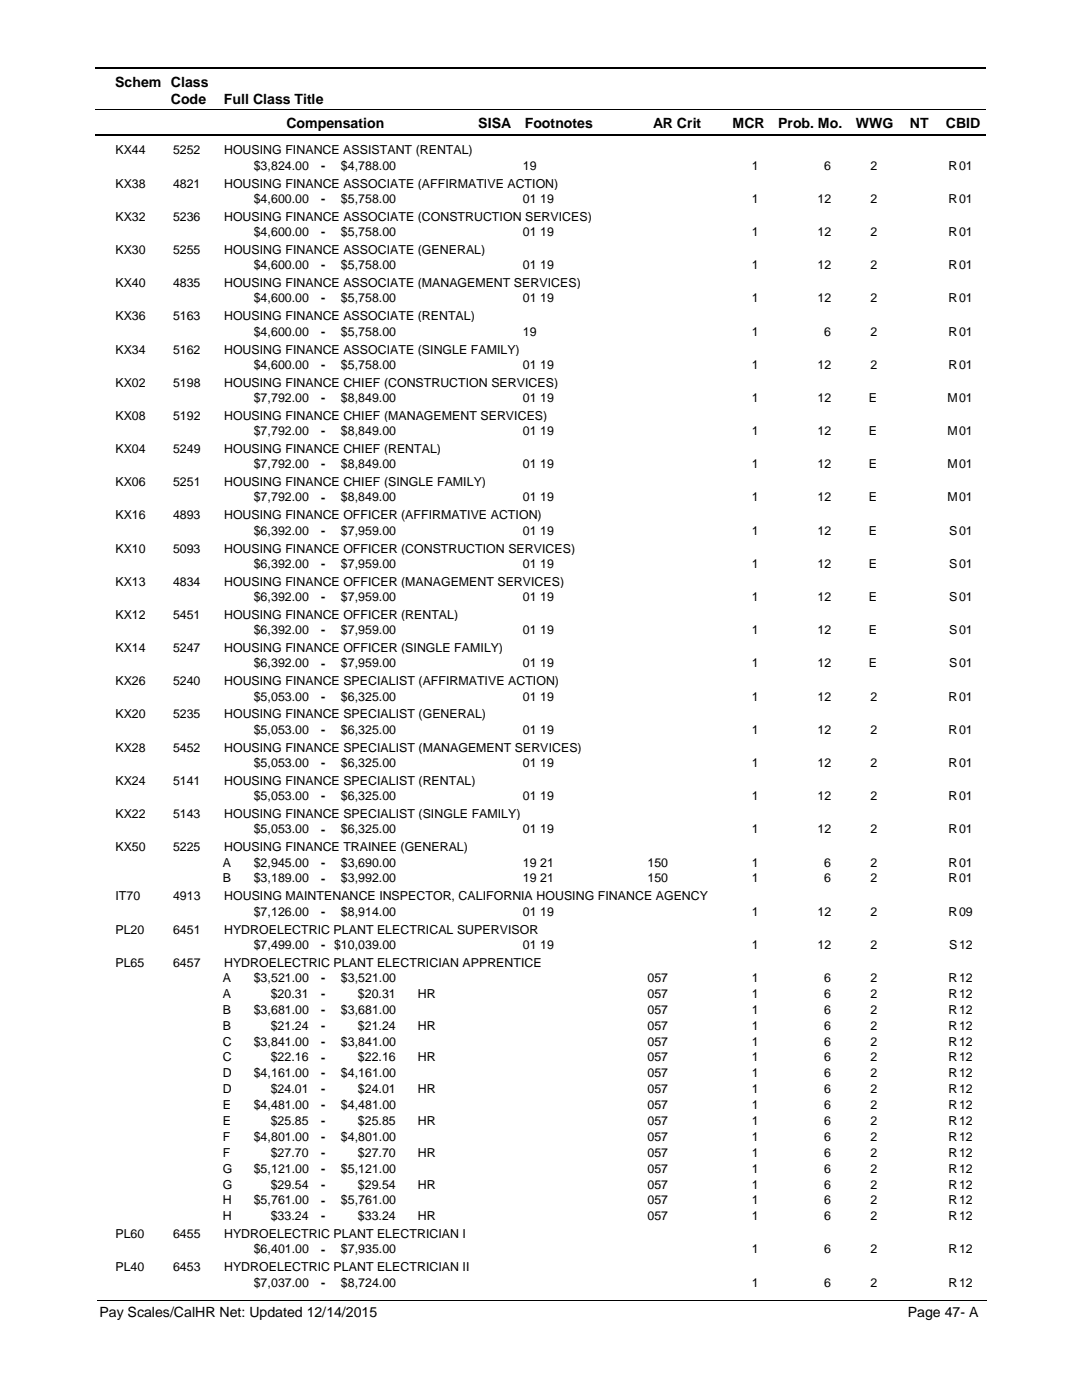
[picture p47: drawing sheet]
<svg xmlns="http://www.w3.org/2000/svg" width="216mm" height="279mm" viewBox="0 0 216 279" stroke-linecap="round" stroke-linejoin="round" font-family="sans-serif">
<defs><g id="words">
<g font-size="2.8">
<text x="23" y="17.3">Schem Class</text>
<text x="34.1" y="20.7">Code</text>
<text x="44.7" y="20.7">Full Class Title</text>
<text x="57.2" y="25.6">Compensation</text>
<text x="95.4" y="25.6">SISA</text>
<text x="104.7" y="25.6">Footnotes</text>
<text x="130.3" y="25.6">AR Crit</text>
<text x="146.2" y="25.6">MCR</text>
<text x="155.3" y="25.6">Prob. Mo.</text>
<text x="170.8" y="25.6">WWG</text>
<text x="181.5" y="25.6">NT</text>
<text x="188.7" y="25.6">CBID</text>
<text x="19.9" y="262.9">Pay Scales/CalHR Net: Updated 12/14/2015</text>
<text x="181.1" y="262.9">Page 47- A</text>
</g>
<g font-size="2.5">
<text x="23" y="30.8">KX44</text>
<text x="34.5" y="30.8">5252</text>
<text x="44.7" y="30.8">HOUSING FINANCE ASSISTANT (RENTAL)</text>
<text x="50.6" y="33.9">$3,824.00</text>
<text x="64.1" y="33.9">-</text>
<text x="68" y="33.9">$4,788.00</text>
<text x="104.3" y="33.9">19</text>
<text x="150" y="33.9">1</text>
<text x="164.5" y="33.9">6</text>
<text x="173.7" y="33.9">2</text>
<text x="189.3" y="33.9">R</text>
<text x="191.4" y="33.9">01</text>
<text x="23" y="37.4">KX38</text>
<text x="34.5" y="37.4">4821</text>
<text x="44.7" y="37.4">HOUSING FINANCE ASSOCIATE (AFFIRMATIVE ACTION)</text>
<text x="50.6" y="40.5">$4,600.00</text>
<text x="64.1" y="40.5">-</text>
<text x="68" y="40.5">$5,758.00</text>
<text x="104.3" y="40.5">01 19</text>
<text x="150" y="40.5">1</text>
<text x="163.1" y="40.5">12</text>
<text x="173.7" y="40.5">2</text>
<text x="189.3" y="40.5">R</text>
<text x="191.4" y="40.5">01</text>
<text x="23" y="44">KX32</text>
<text x="34.5" y="44">5236</text>
<text x="44.7" y="44">HOUSING FINANCE ASSOCIATE (CONSTRUCTION SERVICES)</text>
<text x="50.6" y="47.1">$4,600.00</text>
<text x="64.1" y="47.1">-</text>
<text x="68" y="47.1">$5,758.00</text>
<text x="104.3" y="47.1">01 19</text>
<text x="150" y="47.1">1</text>
<text x="163.1" y="47.1">12</text>
<text x="173.7" y="47.1">2</text>
<text x="189.3" y="47.1">R</text>
<text x="191.4" y="47.1">01</text>
<text x="23" y="50.7">KX30</text>
<text x="34.5" y="50.7">5255</text>
<text x="44.7" y="50.7">HOUSING FINANCE ASSOCIATE (GENERAL)</text>
<text x="50.6" y="53.7">$4,600.00</text>
<text x="64.1" y="53.8">-</text>
<text x="68" y="53.7">$5,758.00</text>
<text x="104.3" y="53.7">01 19</text>
<text x="150" y="53.7">1</text>
<text x="163.1" y="53.7">12</text>
<text x="173.7" y="53.7">2</text>
<text x="189.3" y="53.7">R</text>
<text x="191.4" y="53.7">01</text>
<text x="23" y="57.3">KX40</text>
<text x="34.5" y="57.3">4835</text>
<text x="44.7" y="57.3">HOUSING FINANCE ASSOCIATE (MANAGEMENT SERVICES)</text>
<text x="23" y="63.9">KX36</text>
<text x="34.5" y="63.9">5163</text>
<text x="44.7" y="63.9">HOUSING FINANCE ASSOCIATE (RENTAL)</text>
<text x="50.6" y="60.3">$4,600.00</text>
<text x="64.1" y="60.4">-</text>
<text x="68" y="60.3">$5,758.00</text>
<text x="104.3" y="60.3">01 19</text>
<text x="150" y="60.3">1</text>
<text x="163.1" y="60.3">12</text>
<text x="173.7" y="60.3">2</text>
<text x="189.3" y="60.3">R</text>
<text x="191.4" y="60.3">01</text>
<text x="23" y="70.5">KX34</text>
<text x="34.5" y="70.5">5162</text>
<text x="44.7" y="70.5">HOUSING FINANCE ASSOCIATE (SINGLE FAMILY)</text>
<text x="50.6" y="67">$4,600.00</text>
<text x="64.1" y="67">-</text>
<text x="68" y="67">$5,758.00</text>
<text x="104.3" y="67">19</text>
<text x="150" y="67">1</text>
<text x="164.5" y="67">6</text>
<text x="173.7" y="67">2</text>
<text x="189.3" y="67">R</text>
<text x="191.4" y="67">01</text>
<text x="23" y="77.2">KX02</text>
<text x="34.5" y="77.2">5198</text>
<text x="44.7" y="77.2">HOUSING FINANCE CHIEF (CONSTRUCTION SERVICES)</text>
<text x="50.6" y="73.6">$4,600.00</text>
<text x="64.1" y="73.6">-</text>
<text x="68" y="73.6">$5,758.00</text>
<text x="104.3" y="73.6">01 19</text>
<text x="150" y="73.6">1</text>
<text x="163.1" y="73.6">12</text>
<text x="173.7" y="73.6">2</text>
<text x="189.3" y="73.6">R</text>
<text x="191.4" y="73.6">01</text>
<text x="23" y="83.8">KX08</text>
<text x="34.5" y="83.8">5192</text>
<text x="44.7" y="83.8">HOUSING FINANCE CHIEF (MANAGEMENT SERVICES)</text>
<text x="50.6" y="80.2">$7,792.00</text>
<text x="64.1" y="80.2">-</text>
<text x="68" y="80.2">$8,849.00</text>
<text x="104.3" y="80.2">01 19</text>
<text x="150" y="80.2">1</text>
<text x="163.1" y="80.2">12</text>
<text x="173.4" y="80.2">E</text>
<text x="189.1" y="80.2">M</text>
<text x="191.4" y="80.2">01</text>
<text x="50.6" y="86.8">$7,792.00</text>
<text x="64.1" y="86.9">-</text>
<text x="68" y="86.8">$8,849.00</text>
<text x="104.3" y="86.8">01 19</text>
<text x="150" y="86.8">1</text>
<text x="163.1" y="86.8">12</text>
<text x="173.4" y="86.8">E</text>
<text x="189.1" y="86.8">M</text>
<text x="191.4" y="86.8">01</text>
<text x="23" y="90.4">KX04</text>
<text x="34.5" y="90.4">5249</text>
<text x="44.7" y="90.4">HOUSING FINANCE CHIEF (RENTAL)</text>
<text x="50.6" y="93.5">$7,792.00</text>
<text x="64.1" y="93.5">-</text>
<text x="68" y="93.5">$8,849.00</text>
<text x="104.3" y="93.5">01 19</text>
<text x="150" y="93.5">1</text>
<text x="163.1" y="93.5">12</text>
<text x="173.4" y="93.5">E</text>
<text x="189.1" y="93.5">M</text>
<text x="191.4" y="93.5">01</text>
<text x="23" y="97">KX06</text>
<text x="34.5" y="97">5251</text>
<text x="44.7" y="97">HOUSING FINANCE CHIEF (SINGLE FAMILY)</text>
<text x="50.6" y="100.1">$7,792.00</text>
<text x="64.1" y="100.1">-</text>
<text x="68" y="100.1">$8,849.00</text>
<text x="104.3" y="100.1">01 19</text>
<text x="150" y="100.1">1</text>
<text x="163.1" y="100.1">12</text>
<text x="173.4" y="100.1">E</text>
<text x="189.1" y="100.1">M</text>
<text x="191.4" y="100.1">01</text>
<text x="23" y="103.7">KX16</text>
<text x="34.5" y="103.7">4893</text>
<text x="44.7" y="103.7">HOUSING FINANCE OFFICER (AFFIRMATIVE ACTION)</text>
<text x="50.6" y="106.7">$6,392.00</text>
<text x="64.1" y="106.7">-</text>
<text x="68" y="106.7">$7,959.00</text>
<text x="104.3" y="106.7">01 19</text>
<text x="150" y="106.7">1</text>
<text x="163.1" y="106.7">12</text>
<text x="173.4" y="106.7">E</text>
<text x="189.4" y="106.7">S</text>
<text x="191.4" y="106.7">01</text>
<text x="23" y="110.3">KX10</text>
<text x="34.5" y="110.3">5093</text>
<text x="44.7" y="110.3">HOUSING FINANCE OFFICER (CONSTRUCTION SERVICES)</text>
<text x="50.6" y="113.3">$6,392.00</text>
<text x="64.1" y="113.4">-</text>
<text x="68" y="113.3">$7,959.00</text>
<text x="104.3" y="113.3">01 19</text>
<text x="150" y="113.3">1</text>
<text x="163.1" y="113.3">12</text>
<text x="173.4" y="113.3">E</text>
<text x="189.4" y="113.3">S</text>
<text x="191.4" y="113.3">01</text>
<text x="23" y="116.9">KX13</text>
<text x="34.5" y="116.9">4834</text>
<text x="44.7" y="116.9">HOUSING FINANCE OFFICER (MANAGEMENT SERVICES)</text>
<text x="50.6" y="120">$6,392.00</text>
<text x="64.1" y="120">-</text>
<text x="68" y="120">$7,959.00</text>
<text x="104.3" y="120">01 19</text>
<text x="150" y="120">1</text>
<text x="163.1" y="120">12</text>
<text x="173.4" y="120">E</text>
<text x="189.4" y="120">S</text>
<text x="191.4" y="120">01</text>
<text x="23" y="123.5">KX12</text>
<text x="34.5" y="123.5">5451</text>
<text x="44.7" y="123.5">HOUSING FINANCE OFFICER (RENTAL)</text>
<text x="23" y="130.2">KX14</text>
<text x="34.5" y="130.2">5247</text>
<text x="44.7" y="130.2">HOUSING FINANCE OFFICER (SINGLE FAMILY)</text>
<text x="50.6" y="126.6">$6,392.00</text>
<text x="64.1" y="126.6">-</text>
<text x="68" y="126.6">$7,959.00</text>
<text x="104.3" y="126.6">01 19</text>
<text x="150" y="126.6">1</text>
<text x="163.1" y="126.6">12</text>
<text x="173.4" y="126.6">E</text>
<text x="189.4" y="126.6">S</text>
<text x="191.4" y="126.6">01</text>
<text x="23" y="136.8">KX26</text>
<text x="34.5" y="136.8">5240</text>
<text x="44.7" y="136.8">HOUSING FINANCE SPECIALIST (AFFIRMATIVE ACTION)</text>
<text x="50.6" y="133.2">$6,392.00</text>
<text x="64.1" y="133.2">-</text>
<text x="68" y="133.2">$7,959.00</text>
<text x="104.3" y="133.2">01 19</text>
<text x="150" y="133.2">1</text>
<text x="163.1" y="133.2">12</text>
<text x="173.4" y="133.2">E</text>
<text x="189.4" y="133.2">S</text>
<text x="191.4" y="133.2">01</text>
<text x="23" y="143.4">KX20</text>
<text x="34.5" y="143.4">5235</text>
<text x="44.7" y="143.4">HOUSING FINANCE SPECIALIST (GENERAL)</text>
<text x="50.6" y="139.8">$5,053.00</text>
<text x="64.1" y="139.8">-</text>
<text x="68" y="139.8">$6,325.00</text>
<text x="104.3" y="139.8">01 19</text>
<text x="150" y="139.8">1</text>
<text x="163.1" y="139.8">12</text>
<text x="173.7" y="139.8">2</text>
<text x="189.3" y="139.8">R</text>
<text x="191.4" y="139.8">01</text>
<text x="50.6" y="146.5">$5,053.00</text>
<text x="64.1" y="146.5">-</text>
<text x="68" y="146.5">$6,325.00</text>
<text x="104.3" y="146.5">01 19</text>
<text x="150" y="146.5">1</text>
<text x="163.1" y="146.5">12</text>
<text x="173.7" y="146.5">2</text>
<text x="189.3" y="146.5">R</text>
<text x="191.4" y="146.5">01</text>
<text x="23" y="150">KX28</text>
<text x="34.5" y="150">5452</text>
<text x="44.7" y="150">HOUSING FINANCE SPECIALIST (MANAGEMENT SERVICES)</text>
<text x="50.6" y="153.1">$5,053.00</text>
<text x="64.1" y="153.1">-</text>
<text x="68" y="153.1">$6,325.00</text>
<text x="104.3" y="153.1">01 19</text>
<text x="150" y="153.1">1</text>
<text x="163.1" y="153.1">12</text>
<text x="173.7" y="153.1">2</text>
<text x="189.3" y="153.1">R</text>
<text x="191.4" y="153.1">01</text>
<text x="23" y="156.7">KX24</text>
<text x="34.5" y="156.7">5141</text>
<text x="44.7" y="156.7">HOUSING FINANCE SPECIALIST (RENTAL)</text>
<text x="50.6" y="159.7">$5,053.00</text>
<text x="64.1" y="159.7">-</text>
<text x="68" y="159.7">$6,325.00</text>
<text x="104.3" y="159.7">01 19</text>
<text x="150" y="159.7">1</text>
<text x="163.1" y="159.7">12</text>
<text x="173.7" y="159.7">2</text>
<text x="189.3" y="159.7">R</text>
<text x="191.4" y="159.7">01</text>
<text x="23" y="163.3">KX22</text>
<text x="34.5" y="163.3">5143</text>
<text x="44.7" y="163.3">HOUSING FINANCE SPECIALIST (SINGLE FAMILY)</text>
<text x="50.6" y="166.3">$5,053.00</text>
<text x="64.1" y="166.3">-</text>
<text x="68" y="166.3">$6,325.00</text>
<text x="104.3" y="166.3">01 19</text>
<text x="150" y="166.3">1</text>
<text x="163.1" y="166.3">12</text>
<text x="173.7" y="166.3">2</text>
<text x="189.3" y="166.3">R</text>
<text x="191.4" y="166.3">01</text>
<text x="23" y="169.9">KX50</text>
<text x="34.5" y="169.9">5225</text>
<text x="44.5" y="172.9">A</text>
<text x="44.7" y="169.9">HOUSING FINANCE TRAINEE (GENERAL)</text>
<text x="50.6" y="172.9">$2,945.00</text>
<text x="64.1" y="173">-</text>
<text x="68" y="172.9">$3,690.00</text>
<text x="104.3" y="172.9">19 21</text>
<text x="129.2" y="172.9">150</text>
<text x="150" y="172.9">1</text>
<text x="164.5" y="172.9">6</text>
<text x="173.7" y="172.9">2</text>
<text x="189.3" y="172.9">R</text>
<text x="191.4" y="172.9">01</text>
<text x="23" y="179.7">IT70</text>
<text x="34.5" y="179.7">4913</text>
<text x="44.5" y="176.1">B</text>
<text x="44.7" y="179.7">HOUSING MAINTENANCE INSPECTOR, CALIFORNIA HOUSING FINANCE AGENCY</text>
<text x="50.6" y="176.1">$3,189.00</text>
<text x="64.1" y="176.1">-</text>
<text x="68" y="176.1">$3,992.00</text>
<text x="104.3" y="176.1">19 21</text>
<text x="129.2" y="176.1">150</text>
<text x="150" y="176.1">1</text>
<text x="164.5" y="176.1">6</text>
<text x="173.7" y="176.1">2</text>
<text x="189.3" y="176.1">R</text>
<text x="191.4" y="176.1">01</text>
<text x="50.6" y="182.7">$7,126.00</text>
<text x="64.1" y="182.8">-</text>
<text x="68" y="182.7">$8,914.00</text>
<text x="104.3" y="182.7">01 19</text>
<text x="150" y="182.7">1</text>
<text x="163.1" y="182.7">12</text>
<text x="173.7" y="182.7">2</text>
<text x="189.3" y="182.7">R</text>
<text x="191.4" y="182.7">09</text>
<text x="23" y="186.3">PL20</text>
<text x="34.5" y="186.3">6451</text>
<text x="44.7" y="186.3">HYDROELECTRIC PLANT ELECTRICAL SUPERVISOR</text>
<text x="50.6" y="189.4">$7,499.00</text>
<text x="64.1" y="189.4">- $10,039.00</text>
<text x="104.3" y="189.4">01 19</text>
<text x="150" y="189.4">1</text>
<text x="163.1" y="189.4">12</text>
<text x="173.7" y="189.4">2</text>
<text x="189.4" y="189.4">S</text>
<text x="191.4" y="189.4">12</text>
<text x="23" y="192.9">PL65</text>
<text x="34.5" y="192.9">6457</text>
<text x="44.5" y="196">A</text>
<text x="44.7" y="192.9">HYDROELECTRIC PLANT ELECTRICIAN APPRENTICE</text>
<text x="50.6" y="196">$3,521.00</text>
<text x="64.1" y="196">-</text>
<text x="68" y="196">$3,521.00</text>
<text x="129.2" y="196">057</text>
<text x="150" y="196">1</text>
<text x="164.5" y="196">6</text>
<text x="173.7" y="196">2</text>
<text x="189.3" y="196">R</text>
<text x="191.4" y="196">12</text>
<text x="44.5" y="199.2">A</text>
<text x="44.5" y="202.3">B</text>
<text x="50.6" y="202.3">$3,681.00</text>
<text x="54" y="199.2">$20.31</text>
<text x="64.1" y="199.2">-</text>
<text x="64.1" y="202.4">-</text>
<text x="68" y="202.3">$3,681.00</text>
<text x="71.4" y="199.2">$20.31</text>
<text x="83.4" y="199.2">HR</text>
<text x="129.2" y="202.3">057</text>
<text x="129.2" y="199.2">057</text>
<text x="150" y="199.2">1</text>
<text x="150" y="202.3">1</text>
<text x="164.5" y="199.2">6</text>
<text x="164.5" y="202.3">6</text>
<text x="173.7" y="202.3">2</text>
<text x="173.7" y="199.2">2</text>
<text x="189.3" y="199.2">R</text>
<text x="189.3" y="202.3">R</text>
<text x="191.4" y="199.2">12</text>
<text x="191.4" y="202.3">12</text>
<text x="44.5" y="205.5">B</text>
<text x="44.5" y="208.7">C</text>
<text x="50.6" y="208.7">$3,841.00</text>
<text x="54" y="205.5">$21.24</text>
<text x="64.1" y="205.5">-</text>
<text x="64.1" y="208.7">-</text>
<text x="68" y="208.7">$3,841.00</text>
<text x="71.4" y="205.5">$21.24</text>
<text x="83.4" y="205.5">HR</text>
<text x="129.2" y="208.7">057</text>
<text x="129.2" y="205.5">057</text>
<text x="150" y="205.5">1</text>
<text x="150" y="208.7">1</text>
<text x="164.5" y="205.5">6</text>
<text x="164.5" y="208.7">6</text>
<text x="173.7" y="208.7">2</text>
<text x="173.7" y="205.5">2</text>
<text x="189.3" y="205.5">R</text>
<text x="189.3" y="208.7">R</text>
<text x="191.4" y="205.5">12</text>
<text x="191.4" y="208.7">12</text>
<text x="44.5" y="211.8">C</text>
<text x="44.5" y="215">D</text>
<text x="50.6" y="215">$4,161.00</text>
<text x="54" y="211.8">$22.16</text>
<text x="64.1" y="211.9">-</text>
<text x="64.1" y="215">-</text>
<text x="68" y="215">$4,161.00</text>
<text x="71.4" y="211.8">$22.16</text>
<text x="83.4" y="211.8">HR</text>
<text x="129.2" y="215">057</text>
<text x="129.2" y="211.8">057</text>
<text x="150" y="211.8">1</text>
<text x="150" y="215">1</text>
<text x="164.5" y="211.8">6</text>
<text x="164.5" y="215">6</text>
<text x="173.7" y="215">2</text>
<text x="173.7" y="211.8">2</text>
<text x="189.3" y="211.8">R</text>
<text x="189.3" y="215">R</text>
<text x="191.4" y="211.8">12</text>
<text x="191.4" y="215">12</text>
<text x="44.5" y="218.2">D</text>
<text x="44.5" y="221.3">E</text>
<text x="50.6" y="221.3">$4,481.00</text>
<text x="54" y="218.2">$24.01</text>
<text x="64.1" y="218.2">-</text>
<text x="64.1" y="221.4">-</text>
<text x="68" y="221.3">$4,481.00</text>
<text x="71.4" y="218.2">$24.01</text>
<text x="83.4" y="218.2">HR</text>
<text x="129.2" y="221.3">057</text>
<text x="129.2" y="218.2">057</text>
<text x="150" y="218.2">1</text>
<text x="150" y="221.3">1</text>
<text x="164.5" y="218.2">6</text>
<text x="164.5" y="221.3">6</text>
<text x="173.7" y="221.3">2</text>
<text x="173.7" y="218.2">2</text>
<text x="189.3" y="218.2">R</text>
<text x="189.3" y="221.3">R</text>
<text x="191.4" y="218.2">12</text>
<text x="191.4" y="221.3">12</text>
<text x="44.5" y="224.5">E</text>
<text x="44.5" y="227.7">F</text>
<text x="50.6" y="227.7">$4,801.00</text>
<text x="54" y="224.5">$25.85</text>
<text x="64.1" y="224.5">-</text>
<text x="64.1" y="227.7">-</text>
<text x="68" y="227.7">$4,801.00</text>
<text x="71.4" y="224.5">$25.85</text>
<text x="83.4" y="224.5">HR</text>
<text x="129.2" y="227.7">057</text>
<text x="129.2" y="224.5">057</text>
<text x="150" y="224.5">1</text>
<text x="150" y="227.7">1</text>
<text x="164.5" y="224.5">6</text>
<text x="164.5" y="227.7">6</text>
<text x="173.7" y="227.7">2</text>
<text x="173.7" y="224.5">2</text>
<text x="189.3" y="224.5">R</text>
<text x="189.3" y="227.7">R</text>
<text x="191.4" y="224.5">12</text>
<text x="191.4" y="227.7">12</text>
<text x="44.5" y="230.8">F</text>
<text x="54" y="230.8">$27.70</text>
<text x="64.1" y="230.9">-</text>
<text x="71.4" y="230.8">$27.70</text>
<text x="83.4" y="230.8">HR</text>
<text x="129.2" y="230.8">057</text>
<text x="150" y="230.8">1</text>
<text x="164.5" y="230.8">6</text>
<text x="173.7" y="230.8">2</text>
<text x="189.3" y="230.8">R</text>
<text x="191.4" y="230.8">12</text>
<text x="44.5" y="234">G</text>
<text x="44.5" y="237.2">G</text>
<text x="50.6" y="234">$5,121.00</text>
<text x="54" y="237.2">$29.54</text>
<text x="64.1" y="234">-</text>
<text x="64.1" y="237.2">-</text>
<text x="68" y="234">$5,121.00</text>
<text x="71.4" y="237.2">$29.54</text>
<text x="83.4" y="237.2">HR</text>
<text x="129.2" y="234">057</text>
<text x="129.2" y="237.2">057</text>
<text x="150" y="237.2">1</text>
<text x="150" y="234">1</text>
<text x="164.5" y="234">6</text>
<text x="164.5" y="237.2">6</text>
<text x="173.7" y="234">2</text>
<text x="173.7" y="237.2">2</text>
<text x="189.3" y="237.2">R</text>
<text x="189.3" y="234">R</text>
<text x="191.4" y="234">12</text>
<text x="191.4" y="237.2">12</text>
<text x="44.5" y="240.4">H</text>
<text x="44.5" y="243.5">H</text>
<text x="50.6" y="240.4">$5,761.00</text>
<text x="54" y="243.5">$33.24</text>
<text x="64.1" y="240.4">-</text>
<text x="64.1" y="243.6">-</text>
<text x="68" y="240.4">$5,761.00</text>
<text x="71.4" y="243.5">$33.24</text>
<text x="83.4" y="243.5">HR</text>
<text x="129.2" y="240.4">057</text>
<text x="129.2" y="243.5">057</text>
<text x="150" y="243.5">1</text>
<text x="150" y="240.4">1</text>
<text x="164.5" y="240.4">6</text>
<text x="164.5" y="243.5">6</text>
<text x="173.7" y="240.4">2</text>
<text x="173.7" y="243.5">2</text>
<text x="189.3" y="243.5">R</text>
<text x="189.3" y="240.4">R</text>
<text x="191.4" y="240.4">12</text>
<text x="191.4" y="243.5">12</text>
<text x="23" y="247.1">PL60</text>
<text x="34.5" y="247.1">6455</text>
<text x="44.7" y="247.1">HYDROELECTRIC PLANT ELECTRICIAN I</text>
<text x="50.6" y="250.1">$6,401.00</text>
<text x="64.1" y="250.2">-</text>
<text x="68" y="250.1">$7,935.00</text>
<text x="150" y="250.1">1</text>
<text x="164.5" y="250.1">6</text>
<text x="173.7" y="250.1">2</text>
<text x="189.3" y="250.1">R</text>
<text x="191.4" y="250.1">12</text>
<text x="23" y="253.7">PL40</text>
<text x="34.5" y="253.7">6453</text>
<text x="44.7" y="253.7">HYDROELECTRIC PLANT ELECTRICIAN II</text>
<text x="50.6" y="256.8">$7,037.00</text>
<text x="64.1" y="256.8">-</text>
<text x="68" y="256.8">$8,724.00</text>
<text x="150" y="256.8">1</text>
<text x="164.5" y="256.8">6</text>
<text x="173.7" y="256.8">2</text>
<text x="189.3" y="256.8">R</text>
<text x="191.4" y="256.8">12</text>
</g>
</g></defs>
<path d="M19 13.5h177.8M19 27h177.8" fill="none" stroke="#000" stroke-width=".36"/>
<path d="M19 21.8h177.8" fill="none" stroke="#000" stroke-width=".2"/>
<g fill="#fff">
<path d="M46.9 31.2h16.3v3h-16.3z"/>
<path d="M191 31.2h4.2v3h-4.2z"/>
<path d="M46.9 37.8h16.3v3h-16.3z"/>
<path d="M191 37.8h4.2v3h-4.2z"/>
<path d="M46.9 44.5h16.3v3h-16.3z"/>
<path d="M191 44.5h4.2v3h-4.2z"/>
<path d="M46.9 51.1h16.3v3h-16.3z"/>
<path d="M191 51.1h4.2v3h-4.2z"/>
<path d="M46.9 57.7h16.3v3h-16.3z"/>
<path d="M191 57.7h4.2v3h-4.2z"/>
<path d="M46.9 64.3h16.3v3h-16.3z"/>
<path d="M191 64.3h4.2v3h-4.2z"/>
<path d="M46.9 71h16.3v3h-16.3z"/>
<path d="M191 71h4.2v3h-4.2z"/>
<path d="M46.9 77.6h16.3v3h-16.3z"/>
<path d="M191 77.6h4.2v3h-4.2z"/>
<path d="M46.9 84.2h16.3v3h-16.3z"/>
<path d="M191 84.2h4.2v3h-4.2z"/>
<path d="M46.9 90.8h16.3v3h-16.3z"/>
<path d="M191 90.8h4.2v3h-4.2z"/>
<path d="M46.9 97.5h16.3v2.9h-16.3z"/>
<path d="M191 97.5h4.2v2.9h-4.2z"/>
<path d="M46.9 104.1h16.3v3h-16.3z"/>
<path d="M191 104.1h4.2v3h-4.2z"/>
<path d="M46.9 110.7h16.3v3h-16.3z"/>
<path d="M191 110.7h4.2v3h-4.2z"/>
<path d="M46.9 117.3h16.3v3h-16.3z"/>
<path d="M191 117.3h4.2v3h-4.2z"/>
<path d="M46.9 124h16.3v2.9h-16.3z"/>
<path d="M191 124h4.2v2.9h-4.2z"/>
<path d="M46.9 130.6h16.3v3h-16.3z"/>
<path d="M191 130.6h4.2v3h-4.2z"/>
<path d="M46.9 137.2h16.3v3h-16.3z"/>
<path d="M191 137.2h4.2v3h-4.2z"/>
<path d="M46.9 143.8h16.3v3h-16.3z"/>
<path d="M191 143.8h4.2v3h-4.2z"/>
<path d="M46.9 150.5h16.3v2.9h-16.3z"/>
<path d="M191 150.5h4.2v2.9h-4.2z"/>
<path d="M46.9 157.1h16.3v2.9h-16.3z"/>
<path d="M191 157.1h4.2v2.9h-4.2z"/>
<path d="M46.9 163.7h16.3v3h-16.3z"/>
<path d="M191 163.7h4.2v3h-4.2z"/>
<path d="M46.9 170.3h16.3v3h-16.3z"/>
<path d="M191 170.3h4.2v3h-4.2z"/>
<path d="M46.9 173.5h16.3v3h-16.3z"/>
<path d="M191 173.5h4.2v3h-4.2z"/>
<path d="M46.9 180.1h16.3v3h-16.3z"/>
<path d="M191 180.1h4.2v3h-4.2z"/>
<path d="M46.9 186.7h16.3v3h-16.3z"/>
<path d="M191 186.7h4.2v3h-4.2z"/>
<path d="M46.9 193.4h16.3v2.9h-16.3z"/>
<path d="M191 193.4h4.2v2.9h-4.2z"/>
<path d="M46.9 196.5h16.3v3h-16.3z"/>
<path d="M191 196.5h4.2v3h-4.2z"/>
<path d="M46.9 199.7h16.3v3h-16.3z"/>
<path d="M191 199.7h4.2v3h-4.2z"/>
<path d="M46.9 202.9h16.3v2.9h-16.3z"/>
<path d="M191 202.9h4.2v2.9h-4.2z"/>
<path d="M46.9 206h16.3v3h-16.3z"/>
<path d="M191 206h4.2v3h-4.2z"/>
<path d="M46.9 209.2h16.3v3h-16.3z"/>
<path d="M191 209.2h4.2v3h-4.2z"/>
<path d="M46.9 212.4h16.3v2.9h-16.3z"/>
<path d="M191 212.4h4.2v2.9h-4.2z"/>
<path d="M46.9 215.5h16.3v3h-16.3z"/>
<path d="M191 215.5h4.2v3h-4.2z"/>
<path d="M46.9 218.7h16.3v3h-16.3z"/>
<path d="M191 218.7h4.2v3h-4.2z"/>
<path d="M46.9 221.9h16.3v3h-16.3z"/>
<path d="M191 221.9h4.2v3h-4.2z"/>
<path d="M46.9 225h16.3v3h-16.3z"/>
<path d="M191 225h4.2v3h-4.2z"/>
<path d="M46.9 228.2h16.3v3h-16.3z"/>
<path d="M191 228.2h4.2v3h-4.2z"/>
<path d="M46.9 231.4h16.3v3h-16.3z"/>
<path d="M191 231.4h4.2v3h-4.2z"/>
<path d="M46.9 234.6h16.3v2.9h-16.3z"/>
<path d="M191 234.6h4.2v2.9h-4.2z"/>
<path d="M46.9 237.7h16.3v3h-16.3z"/>
<path d="M191 237.7h4.2v3h-4.2z"/>
<path d="M46.9 240.9h16.3v3h-16.3z"/>
<path d="M191 240.9h4.2v3h-4.2z"/>
<path d="M46.9 247.5h16.3v3h-16.3z"/>
<path d="M191 247.5h4.2v3h-4.2z"/>
<path d="M46.9 254.2h16.3v2.9h-16.3z"/>
<path d="M191 254.2h4.2v2.9h-4.2z"/>
</g>
<path d="M19.4 259.6h177.4" fill="none" stroke="#000" stroke-width=".2"/>
<use href="#words"/>
</svg>
